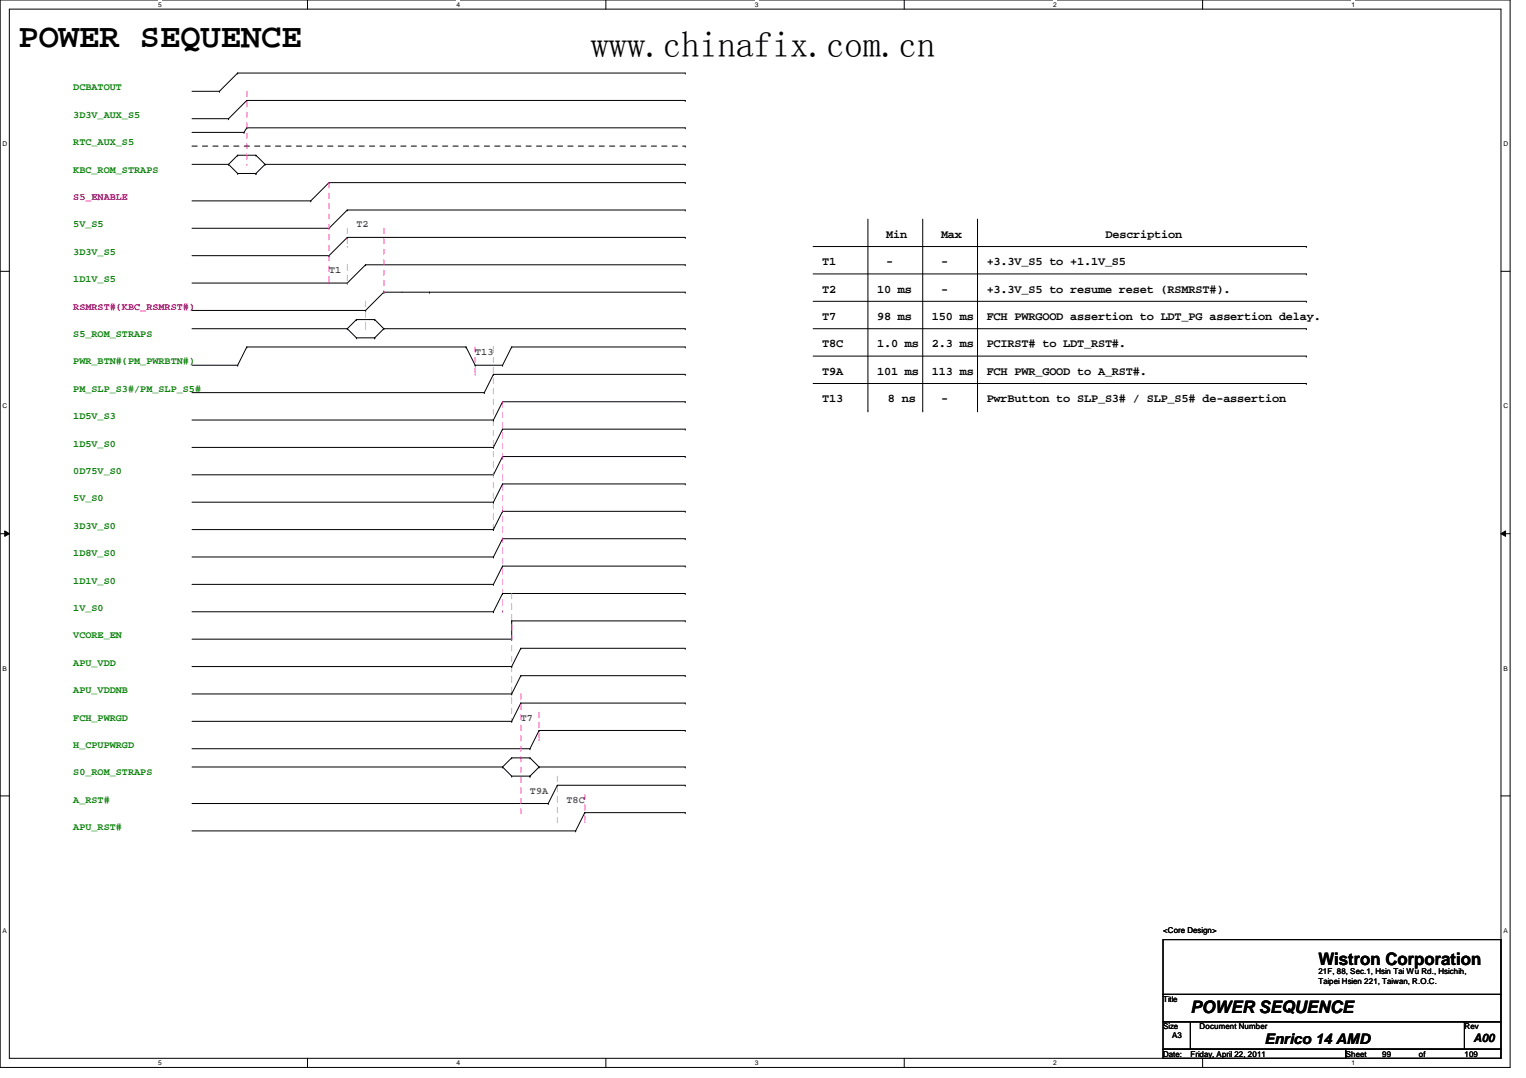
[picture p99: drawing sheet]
<svg xmlns="http://www.w3.org/2000/svg" width="297mm" height="210mm" viewBox="0 0 297 210" stroke-linecap="round" stroke-linejoin="round" font-family="sans-serif">
<defs><g id="words">
<text font-size="7.1" x="115" y="11.1">www.chinafix.com.cn</text>
<text font-size="6.6" x="3.6" y="9.1">POWER SEQUENCE</text>
<g font-size="3.3">
<text x="256.6" y="187.9">Wistron Corporation</text>
<text x="231.7" y="197.2">POWER SEQUENCE</text>
</g>
<text font-size="2.8" x="246.1" y="203.3">Enrico 14 AMD</text>
<g font-size="2.3">
<text x="172.5" y="46.3">Min</text>
<text x="183.2" y="46.3">Max</text>
<text x="215.2" y="46.3">Description</text>
<text x="160.1" y="51.6">T1</text>
<text x="172.5" y="51.6">-</text>
<text x="183.2" y="51.6">-</text>
<text x="192.1" y="51.6">+3.3V_S5 to +1.1V_S5</text>
<text x="160.1" y="57">T2</text>
<text x="170.7" y="57">10 ms</text>
<text x="183.2" y="57">-</text>
<text x="192.1" y="57">+3.3V_S5 to resume reset (RSMRST#).</text>
<text x="160.1" y="62.3">T7</text>
<text x="170.7" y="62.3">98 ms</text>
<text x="181.4" y="62.3">150 ms</text>
<text x="192.1" y="62.3">FCH PWRGOOD assertion to LDT_PG assertion delay.</text>
<text x="160.1" y="67.6">T8C</text>
<text x="170.7" y="67.6">1.0 ms</text>
<text x="181.4" y="67.6">2.3 ms</text>
<text x="192.1" y="67.6">PCIRST# to LDT_RST#.</text>
<text x="160.1" y="73">T9A</text>
<text x="170.7" y="73">101 ms</text>
<text x="181.4" y="73">113 ms</text>
<text x="192.1" y="73">FCH PWR_GOOD to A_RST#.</text>
<text x="160.1" y="78.3">T13</text>
<text x="172.8" y="78.3">8 ns</text>
<text x="183.2" y="78.3">-</text>
<text x="192.1" y="78.3">PwrButton to SLP_S3# / SLP_S5# de-assertion</text>
<text x="286.8" y="202.8">A00</text>
</g>
<g font-size="1.9" fill="#008000">
<text x="14.3" y="17.6">DCBATOUT</text>
<text x="14.3" y="22.9">3D3V_AUX_S5</text>
<text x="14.3" y="28.3">RTC_AUX_S5</text>
<text x="14.3" y="33.6">KBC_ROM_STRAPS</text>
<text x="14.3" y="44.3">5V_S5</text>
<text x="14.3" y="49.6">3D3V_S5</text>
<text x="14.3" y="54.9">1D1V_S5</text>
<text x="14.3" y="65.6">S5_ROM_STRAPS</text>
<text x="14.3" y="71">PWR_BTN#(PM_PWRBTN#)</text>
<text x="14.3" y="76.3">PM_SLP_S3#/PM_SLP_S5#</text>
<text x="14.3" y="81.6">1D5V_S3</text>
<text x="14.3" y="87">1D5V_S0</text>
<text x="14.3" y="92.3">0D75V_S0</text>
<text x="14.3" y="97.6">5V_S0</text>
<text x="14.3" y="103">3D3V_S0</text>
<text x="14.3" y="108.3">1D8V_S0</text>
<text x="14.3" y="113.6">1D1V_S0</text>
<text x="14.3" y="119">1V_S0</text>
<text x="14.3" y="124.3">VCORE_EN</text>
<text x="14.3" y="129.6">APU_VDD</text>
<text x="14.3" y="135">APU_VDDNB</text>
<text x="14.3" y="140.3">FCH_PWRGD</text>
<text x="14.3" y="145.6">H_CPUPWRGD</text>
<text x="14.3" y="151">S0_ROM_STRAPS</text>
<text x="14.3" y="156.3">A_RST#</text>
<text x="14.3" y="161.6">APU_RST#</text>
</g>
<g font-size="1.9" fill="#f00">
<text x="14.3" y="38.9">S5_ENABLE</text>
<text x="14.3" y="60.3">RSMRST#(KBC_RSMRST#)</text>
</g>
<g font-size="1.9" fill="#00f">
<text x="69.4" y="44.3">T2</text>
<text x="64" y="53.2">T1</text>
<text x="92.5" y="69.2">T13</text>
<text x="101.4" y="140.3">T7</text>
<text x="103.2" y="154.5">T9A</text>
<text x="110.3" y="156.3">T8C</text>
</g>
<g font-size="1.6">
<text x="226.4" y="181.7">&lt;Core Design&gt;</text>
<text x="256.6" y="189.7">21F, 88, Sec.1, Hsin Tai Wu Rd., Hsichih,</text>
<text x="256.6" y="191.6">Taipei Hsien 221, Taiwan, R.O.C.</text>
<text x="226.4" y="195.1">Title</text>
<text x="226.4" y="200.4">Size</text>
<text x="228.2" y="202.2">A3</text>
<text x="233.5" y="200.4">Document Number</text>
<text x="285.1" y="200.4">Rev</text>
<text x="226.4" y="205.7">Date:</text>
<text x="231.7" y="205.7">Friday, April 22, 2011</text>
<text x="262" y="205.7">Sheet</text>
<text x="269.1" y="205.7">99</text>
<text x="276.2" y="205.7">of</text>
<text x="285.1" y="205.7">109</text>
</g>
<g font-size="1.3">
<text x="30.8" y="1.3">5</text>
<text x="88.9" y="1.3">4</text>
<text x="146.9" y="1.3">3</text>
<text x="205" y="1.3">2</text>
<text x="263.1" y="1.3">1</text>
<text x=".5" y="28.4">D</text>
<text x="292.6" y="28.4">D</text>
<text x=".5" y="79.5">C</text>
<text x="292.6" y="79.5">C</text>
<text x=".5" y="130.6">B</text>
<text x="292.6" y="130.6">B</text>
<text x=".5" y="181.7">A</text>
<text x="292.6" y="181.7">A</text>
<text x="30.8" y="207.4">5</text>
<text x="88.9" y="207.4">4</text>
<text x="146.9" y="207.4">3</text>
<text x="205" y="207.4">2</text>
<text x="263.1" y="207.4">1</text>
</g>
</g></defs>
<path d="M0 0h293.9v207.8h-293.9zM1.8 1.8h290.4v204.3h-290.4z" fill="none" stroke="#000" stroke-width=".19"/>
<g fill="#fff">
<path d="M30.8 .2h.7v1.4h-.7z"/>
<path d="M30.8 206.2h.7v1.4h-.7z"/>
</g>
<path d="M59.9 0v1.8M59.9 206.1v1.7" fill="none" stroke="#000" stroke-width=".19"/>
<g fill="#fff">
<path d="M88.9 .2h.6v1.4h-.6z"/>
<path d="M88.9 206.2h.6v1.4h-.6z"/>
</g>
<path d="M117.9 0v1.8M117.9 206.1v1.7" fill="none" stroke="#000" stroke-width=".19"/>
<g fill="#fff">
<path d="M146.9 .2h.7v1.4h-.7z"/>
<path d="M146.9 206.2h.7v1.4h-.7z"/>
</g>
<path d="M176 0v1.8M176 206.1v1.7" fill="none" stroke="#000" stroke-width=".19"/>
<g fill="#fff">
<path d="M205 .2h.7v1.4h-.7z"/>
<path d="M205 206.2h.7v1.4h-.7z"/>
</g>
<path d="M234.1 0v1.8M234.1 206.1v1.7" fill="none" stroke="#000" stroke-width=".19"/>
<g fill="#fff">
<path d="M263.1 .2h.7v1.4h-.7z"/>
<path d="M263.1 206.2h.7v1.4h-.7z"/>
<path d="M.5 27.3h.9v1.4h-.9z"/>
<path d="M292.6 27.3h.9v1.4h-.9z"/>
<path d="M.5 78.4h.9v1.4h-.9z"/>
<path d="M292.6 78.4h.9v1.4h-.9z"/>
</g>
<path d="M0 52.8h1.8M292.2 52.8h1.7" fill="none" stroke="#000" stroke-width=".19"/>
<g fill="#fff">
<path d="M.5 129.5h.8v1.3h-.8z"/>
<path d="M292.6 129.5h.8v1.3h-.8z"/>
</g>
<path d="M0 103.9h1.8M.9 103.4l.9 .5-.9 .5zM292.2 103.9l.9-.5v1zM292.2 103.9h1.7" fill="none" stroke="#000" stroke-width=".19"/>
<path d="M.9 103.4l.9 .5-.9 .5zM292.2 103.9l.9-.5v1z" fill="#000"/>
<g fill="#fff">
<path d="M.5 180.5h.8v1.4h-.8z"/>
<path d="M292.6 180.5h.8v1.4h-.8z"/>
</g>
<g fill="none" stroke="#000" stroke-width=".19">
<path d="M37.4 17.8h5.3M42.7 17.8h.1M46.3 14.2h.1M46.3 14.2l-3.6 3.6M46.3 14.2h87.1M48 19.6h.1M48 19.6l-3.5 3.5M48 19.6h85.4M133.4 19.6h.1M133.4 14.2h.1M37.4 23.1h7.1M37.4 25.8h10.1"/>
<path d="M37.4 32h7.1M37.4 39.1h23.1M44.5 23.1h.1M44.5 32h.1M44.5 32l1.8 1.8M46.3 30.2h.1M46.3 33.8h.1M46.3 30.2l-1.8 1.8M46.3 30.2h3.5M46.3 33.8h3.5M47.5 25.8h.1M48 24.9h.1"/>
<path d="M48 24.9h85.4M48 24.9l-.5 .9M49.8 30.2h.1M49.8 33.8h.1M49.8 30.2l1.8 1.8M51.6 32h.1M51.6 32h81.8M51.6 32l-1.8 1.8M60.5 39.1h.1M64 35.6h.1M64 35.6h69.4M64 35.6l-3.5 3.5"/>
<path d="M133.4 24.9h.1M133.4 32h.1M133.4 35.6h.1M37.4 44.4h26.6M37.4 49.8h26.6M37.4 55.1h30.2M64 44.4h.1M64 49.8h.1M67.6 40.9h.1M67.6 46.2h.1M67.6 55.1h.1M67.6 40.9l-3.6 3.5"/>
<path d="M67.6 40.9h65.8M67.6 46.2l-3.6 3.6M67.6 46.2h65.8M71.2 51.6h.1M71.2 51.6l-3.6 3.5M71.2 51.6h62.2M74.7 56.9h.1M74.7 56.9l-3.5 3.5M74.7 56.9h58.7M83.6 56.9h.1M133.4 40.9h.1M133.4 46.2h.1"/>
<path d="M133.4 51.6h.1M133.4 56.9h.1M158.3 48h96M158.3 53.3h96M158.3 58.7h96M168.9 42.7v37.3M179.6 42.7v37.3M190.3 42.7v37.3M254.3 48h.1M254.3 53.3h.1M254.3 58.7h.1M37.4 64h30.2"/>
<path d="M37.4 60.4h33.8M37.4 71.1h8.9M37.4 76.5h56.9M46.3 71.1h.1M48 67.6h.1M48 67.6h42.7M48 67.6l-1.7 3.5M67.6 64h.1M67.6 64l1.8 1.8M69.4 62.2h.1M69.4 65.8h.1M69.4 62.2l-1.8 1.8"/>
<path d="M69.4 62.2h3.5M69.4 65.8h3.5M71.2 60.4h.1M72.9 62.2h.1M72.9 65.8h.1M72.9 62.2l1.8 1.8M74.7 64h.1M74.7 64h58.7M74.7 64l-1.8 1.8M90.7 67.6h.1M90.7 67.6l1.8 3.5M92.5 71.1h.1"/>
<path d="M92.5 71.1h5.3M94.3 76.5h.1M96 72.9h.1M96 72.9l-1.7 3.6M96 72.9h37.4M97.8 71.1h.1M97.8 78.2h.1M97.8 78.2l-1.8 3.6M97.8 78.2h35.6M99.6 67.6h.1M99.6 67.6h33.8M99.6 67.6l-1.8 3.5"/>
<path d="M133.4 64h.1M133.4 67.6h.1M133.4 72.9h.1M133.4 78.2h.1M158.3 64h96M158.3 69.3h96M158.3 74.7h96M254.3 64h.1M254.3 69.3h.1M254.3 74.7h.1M37.4 87.1h58.6M37.4 92.5h58.6"/>
<path d="M37.4 81.8h58.6M37.4 97.8h58.6M96 87.1h.1M96 92.5h.1M96 81.8h.1M96 97.8h.1M97.8 83.6h.1M97.8 88.9h.1M97.8 94.2h.1M97.8 99.6h.1M97.8 83.6l-1.8 3.5M97.8 83.6h35.6"/>
<path d="M97.8 88.9l-1.8 3.6M97.8 88.9h35.6M97.8 94.2l-1.8 3.6M97.8 94.2h35.6M97.8 99.6l-1.8 3.5M97.8 99.6h35.6M133.4 83.6h.1M133.4 88.9h.1M133.4 94.2h.1M133.4 99.6h.1M168.9 80h.1M179.6 80h.1"/>
<path d="M190.3 80h.1M37.4 103.1h58.6M37.4 108.5h58.6M37.4 113.8h58.6M37.4 119.1h58.6M96 103.1h.1M96 108.5h.1M96 113.8h.1M96 119.1h.1M97.8 104.9h.1M97.8 110.2h.1M97.8 115.6h.1"/>
<path d="M97.8 104.9l-1.8 3.6M97.8 104.9h35.6M97.8 110.2l-1.8 3.6M97.8 110.2h35.6M97.8 115.6l-1.8 3.5M97.8 115.6h35.6M133.4 104.9h.1M133.4 110.2h.1M133.4 115.6h.1M37.4 124.5h62.2M37.4 129.8h62.2M37.4 135.1h62.2"/>
<path d="M99.6 124.5h.1M99.6 120.9h.1M99.6 129.8h.1M99.6 135.1h.1M99.6 120.9v3.6M99.6 120.9h33.8M101.4 126.2h.1M101.4 131.6h.1M101.4 136.9h.1M101.4 126.2l-1.8 3.6M101.4 126.2h32M101.4 131.6l-1.8 3.5"/>
<path d="M101.4 131.6h32M101.4 136.9l-1.8 3.6M101.4 136.9h32M133.4 120.9h.1M133.4 126.2h.1M133.4 131.6h.1M133.4 136.9h.1M0 155h1.8M37.4 149.3h60.4M37.4 156.5h69.3M37.4 145.8h65.8M37.4 140.5h62.2"/>
<path d="M97.8 149.3h.1M97.8 149.3l1.8 1.8M99.6 147.6h.1M99.6 151.1h.1M99.6 140.5h.1M99.6 147.6l-1.8 1.7M99.6 147.6h3.6M99.6 151.1h3.6M103.2 147.6h.1M103.2 151.1h.1M103.2 145.8h.1M103.2 147.6l1.7 1.7"/>
<path d="M104.9 149.3h.1M104.9 142.2h.1M104.9 149.3l-1.7 1.8M104.9 149.3h28.5M104.9 142.2l-1.7 3.6M104.9 142.2h28.5M106.7 156.5h.1M108.5 152.9h.1M108.5 152.9l-1.8 3.6M108.5 152.9h24.9M113.8 158.2h.1M113.8 158.2l-1.8 3.6"/>
<path d="M113.8 158.2h19.6M133.4 149.3h.1M133.4 152.9h.1M133.4 158.2h.1M133.4 142.2h.1M292.2 155h1.7M37.4 161.8h74.6M112 161.8h.1M226.4 183h65.8v10.6h-65.8zM226.4 193.6h65.8v5.4h-65.8zM226.4 199h5.3v5.3h-5.3zM231.7 199h53.4v5.3h-53.4z"/>
<path d="M285.1 199h7.1v5.3h-7.1zM226.4 204.3h35.5v1.8h-35.5zM261.9 204.3h30.3v1.8h-30.3z"/>
</g>
<path d="M37.4 28.4h96M133.4 28.4h.1" fill="none" stroke="#000" stroke-width=".19" stroke-dasharray="1 1 1 1 1 1 1 1"/>
<g fill="none" stroke="#f0f" stroke-width=".19" stroke-dasharray="1 1 1 1 1 1 1 1">
<path d="M48 17.8v14.2M48 32h.1M64 35.6v19.5M64 55.1h.1M67.6 51.6v3.5M67.6 55.1h.1M67.6 44.4v3.6M67.6 48h.1M71.2 58.7v5.3M74.7 44.4v12.5M74.7 56.9h.1M71.2 64h.1"/>
<path d="M92.5 67.6v5.3M92.5 72.9h.1M96 67.6v35.5M97.8 78.2v40.9M96 103.1h.1M97.8 119.1h.1M99.6 115.6v24.9M101.4 135.1v23.1M104.9 138.7v5.3M99.6 140.5h.1M101.4 158.2h.1M104.9 144h.1"/>
<path d="M108.5 151.1v8.9M113.8 154.7v5.3M108.5 160h.1M113.8 160h.1"/>
</g>
<use href="#words"/>
</svg>
